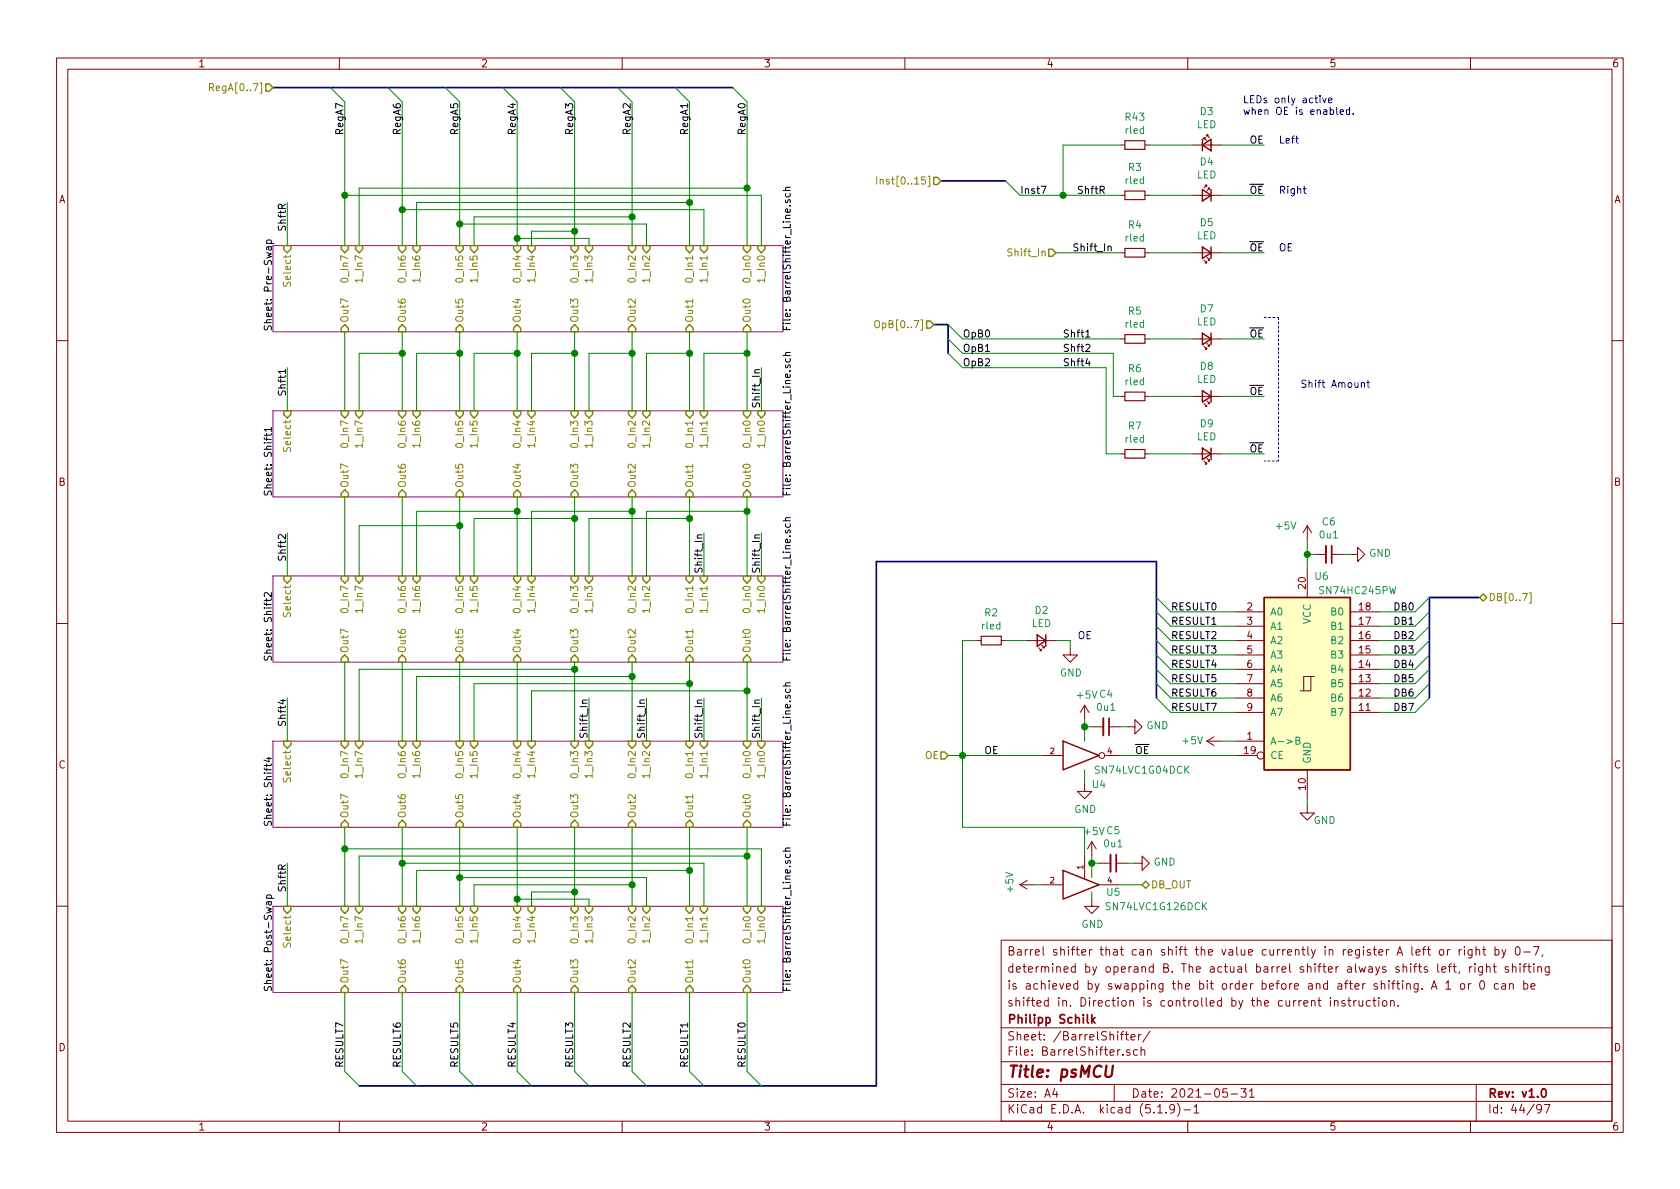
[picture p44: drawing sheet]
<svg xmlns="http://www.w3.org/2000/svg" width="297mm" height="210mm" viewBox="0 0 297 210" stroke-linecap="round" stroke-linejoin="round" font-family="sans-serif">
<defs><g id="words">
<text font-size="2.8" fill="#840000" x="178" y="190.5">Title: psMCU</text>
<g font-size="2.1" fill="#840000">
<text x="178" y="172">determined by operand B. The actual barrel shifter always shifts left, right shifting</text>
<text x="178" y="169">Barrel shifter that can shift the value currently in register A left or right by 0-7,</text>
<text x="178" y="178">shifted in. Direction is controlled by the current instruction.</text>
<text x="178" y="175">is achieved by swapping the bit order before and after shifting. A 1 or 0 can be</text>
<text x="178" y="184">Sheet: /BarrelShifter/</text>
<text x="178" y="181">Philipp Schilk</text>
<text x="178" y="186.7">File: BarrelShifter.sch</text>
<text x="178" y="196.9">KiCad E.D.A. kicad (5.1.9)-1</text>
<text x="178" y="194.1">Size: A4</text>
<text x="200" y="194.1">Date: 2021-05-31</text>
<text x="263" y="194.1">Rev: v1.0</text>
<text x="263" y="196.9">Id: 44/97</text>
</g>
<g font-size="1.8" fill="#840000">
<text x="35" y="11.9">1</text>
<text x="85" y="11.9">2</text>
<text x="135" y="11.9">3</text>
<text x="185" y="11.9">4</text>
<text x="235" y="11.9">5</text>
<text x="285" y="11.9">6</text>
<text x="10.4" y="35.9">A</text>
<text x="285.4" y="35.9">A</text>
<text x="10.4" y="85.9">B</text>
<text x="285.4" y="85.9">B</text>
<text x="220.5" y="107.9">2</text>
<text x="230.9" y="104.1" transform="rotate(-90 230.9 104.1)">20</text>
<text x="240.3" y="107.9">18</text>
<text x="220.5" y="110.5">3</text>
<text x="220.5" y="113">4</text>
<text x="240.3" y="113">16</text>
<text x="240.3" y="110.5">17</text>
<text x="220.5" y="115.6">5</text>
<text x="220.5" y="118.1">6</text>
<text x="240.3" y="118.1">14</text>
<text x="240.3" y="115.6">15</text>
<text x="220.5" y="120.6">7</text>
<text x="220.5" y="123.2">8</text>
<text x="220.5" y="125.7">9</text>
<text x="240.3" y="125.7">11</text>
<text x="240.3" y="123.2">12</text>
<text x="240.3" y="120.6">13</text>
<text x="220.5" y="130.8">1</text>
<text x="10.4" y="135.9">C</text>
<text x="220" y="133.3">19</text>
<text x="285.4" y="135.9">C</text>
<text x="230.9" y="139.6" transform="rotate(-90 230.9 139.6)">10</text>
<text x="10.4" y="185.9">D</text>
<text x="285.4" y="185.9">D</text>
<text x="35" y="199.9">1</text>
<text x="85" y="199.9">2</text>
<text x="135" y="199.9">3</text>
<text x="185" y="199.9">4</text>
<text x="235" y="199.9">5</text>
<text x="285" y="199.9">6</text>
</g>
<g font-size="1.8" fill="#848400">
<text x="38" y="16.1">RegA[0..7]</text>
<text x="156.6" y="32.6">Inst[0..15]</text>
<text x="178.7" y="45.3">Shift_In</text>
<text x="51.4" y="50.2" transform="rotate(-90 51.4 50.2)">Select</text>
<text x="61.6" y="49.5" transform="rotate(-90 61.6 49.5)">0_In7</text>
<text x="64.1" y="49.5" transform="rotate(-90 64.1 49.5)">1_In7</text>
<text x="71.8" y="49.5" transform="rotate(-90 71.8 49.5)">0_In6</text>
<text x="74.3" y="49.5" transform="rotate(-90 74.3 49.5)">1_In6</text>
<text x="81.9" y="49.5" transform="rotate(-90 81.9 49.5)">0_In5</text>
<text x="84.5" y="49.5" transform="rotate(-90 84.5 49.5)">1_In5</text>
<text x="92.1" y="49.5" transform="rotate(-90 92.1 49.5)">0_In4</text>
<text x="94.6" y="49.5" transform="rotate(-90 94.6 49.5)">1_In4</text>
<text x="102.2" y="49.5" transform="rotate(-90 102.2 49.5)">0_In3</text>
<text x="104.8" y="49.5" transform="rotate(-90 104.8 49.5)">1_In3</text>
<text x="112.4" y="49.5" transform="rotate(-90 112.4 49.5)">0_In2</text>
<text x="114.9" y="49.5" transform="rotate(-90 114.9 49.5)">1_In2</text>
<text x="122.6" y="49.5" transform="rotate(-90 122.6 49.5)">0_In1</text>
<text x="125.1" y="49.5" transform="rotate(-90 125.1 49.5)">1_In1</text>
<text x="132.7" y="49.5" transform="rotate(-90 132.7 49.5)">0_In0</text>
<text x="135.3" y="49.5" transform="rotate(-90 135.3 49.5)">1_In0</text>
<text x="61.6" y="57.1" transform="rotate(-90 61.6 57.1)">Out7</text>
<text x="71.8" y="57.1" transform="rotate(-90 71.8 57.1)">Out6</text>
<text x="81.9" y="57.1" transform="rotate(-90 81.9 57.1)">Out5</text>
<text x="92.1" y="57.1" transform="rotate(-90 92.1 57.1)">Out4</text>
<text x="102.2" y="57.1" transform="rotate(-90 102.2 57.1)">Out3</text>
<text x="112.4" y="57.1" transform="rotate(-90 112.4 57.1)">Out2</text>
<text x="122.6" y="57.1" transform="rotate(-90 122.6 57.1)">Out1</text>
<text x="132.7" y="57.1" transform="rotate(-90 132.7 57.1)">Out0</text>
<text x="155.7" y="58">OpB[0..7]</text>
<text x="51.4" y="79.4" transform="rotate(-90 51.4 79.4)">Select</text>
<text x="61.6" y="78.7" transform="rotate(-90 61.6 78.7)">0_In7</text>
<text x="64.1" y="78.7" transform="rotate(-90 64.1 78.7)">1_In7</text>
<text x="71.8" y="78.7" transform="rotate(-90 71.8 78.7)">0_In6</text>
<text x="74.3" y="78.7" transform="rotate(-90 74.3 78.7)">1_In6</text>
<text x="81.9" y="78.7" transform="rotate(-90 81.9 78.7)">0_In5</text>
<text x="84.5" y="78.7" transform="rotate(-90 84.5 78.7)">1_In5</text>
<text x="92.1" y="78.7" transform="rotate(-90 92.1 78.7)">0_In4</text>
<text x="94.6" y="78.7" transform="rotate(-90 94.6 78.7)">1_In4</text>
<text x="102.2" y="78.7" transform="rotate(-90 102.2 78.7)">0_In3</text>
<text x="104.8" y="78.7" transform="rotate(-90 104.8 78.7)">1_In3</text>
<text x="112.4" y="78.7" transform="rotate(-90 112.4 78.7)">0_In2</text>
<text x="114.9" y="78.7" transform="rotate(-90 114.9 78.7)">1_In2</text>
<text x="122.6" y="78.7" transform="rotate(-90 122.6 78.7)">0_In1</text>
<text x="125.1" y="78.7" transform="rotate(-90 125.1 78.7)">1_In1</text>
<text x="132.7" y="78.7" transform="rotate(-90 132.7 78.7)">0_In0</text>
<text x="135.3" y="78.7" transform="rotate(-90 135.3 78.7)">1_In0</text>
<text x="61.6" y="86.4" transform="rotate(-90 61.6 86.4)">Out7</text>
<text x="71.8" y="86.4" transform="rotate(-90 71.8 86.4)">Out6</text>
<text x="81.9" y="86.4" transform="rotate(-90 81.9 86.4)">Out5</text>
<text x="92.1" y="86.4" transform="rotate(-90 92.1 86.4)">Out4</text>
<text x="102.2" y="86.4" transform="rotate(-90 102.2 86.4)">Out3</text>
<text x="112.4" y="86.4" transform="rotate(-90 112.4 86.4)">Out2</text>
<text x="122.6" y="86.4" transform="rotate(-90 122.6 86.4)">Out1</text>
<text x="132.7" y="86.4" transform="rotate(-90 132.7 86.4)">Out0</text>
<text x="61.6" y="107.9" transform="rotate(-90 61.6 107.9)">0_In7</text>
<text x="64.1" y="107.9" transform="rotate(-90 64.1 107.9)">1_In7</text>
<text x="71.8" y="107.9" transform="rotate(-90 71.8 107.9)">0_In6</text>
<text x="74.3" y="107.9" transform="rotate(-90 74.3 107.9)">1_In6</text>
<text x="81.9" y="107.9" transform="rotate(-90 81.9 107.9)">0_In5</text>
<text x="84.5" y="107.9" transform="rotate(-90 84.5 107.9)">1_In5</text>
<text x="92.1" y="107.9" transform="rotate(-90 92.1 107.9)">0_In4</text>
<text x="94.6" y="107.9" transform="rotate(-90 94.6 107.9)">1_In4</text>
<text x="102.2" y="107.9" transform="rotate(-90 102.2 107.9)">0_In3</text>
<text x="104.8" y="107.9" transform="rotate(-90 104.8 107.9)">1_In3</text>
<text x="112.4" y="107.9" transform="rotate(-90 112.4 107.9)">0_In2</text>
<text x="114.9" y="107.9" transform="rotate(-90 114.9 107.9)">1_In2</text>
<text x="122.6" y="107.9" transform="rotate(-90 122.6 107.9)">0_In1</text>
<text x="125.1" y="107.9" transform="rotate(-90 125.1 107.9)">1_In1</text>
<text x="132.7" y="107.9" transform="rotate(-90 132.7 107.9)">0_In0</text>
<text x="135.3" y="107.9" transform="rotate(-90 135.3 107.9)">1_In0</text>
<text x="263.1" y="106.3">DB[0..7]</text>
<text x="51.4" y="108.6" transform="rotate(-90 51.4 108.6)">Select</text>
<text x="61.6" y="115.6" transform="rotate(-90 61.6 115.6)">Out7</text>
<text x="71.8" y="115.6" transform="rotate(-90 71.8 115.6)">Out6</text>
<text x="81.9" y="115.6" transform="rotate(-90 81.9 115.6)">Out5</text>
<text x="92.1" y="115.6" transform="rotate(-90 92.1 115.6)">Out4</text>
<text x="102.2" y="115.6" transform="rotate(-90 102.2 115.6)">Out3</text>
<text x="112.4" y="115.6" transform="rotate(-90 112.4 115.6)">Out2</text>
<text x="122.6" y="115.6" transform="rotate(-90 122.6 115.6)">Out1</text>
<text x="132.7" y="115.6" transform="rotate(-90 132.7 115.6)">Out0</text>
<text x="51.4" y="137.8" transform="rotate(-90 51.4 137.8)">Select</text>
<text x="61.6" y="137.1" transform="rotate(-90 61.6 137.1)">0_In7</text>
<text x="64.1" y="137.1" transform="rotate(-90 64.1 137.1)">1_In7</text>
<text x="71.8" y="137.1" transform="rotate(-90 71.8 137.1)">0_In6</text>
<text x="74.3" y="137.1" transform="rotate(-90 74.3 137.1)">1_In6</text>
<text x="81.9" y="137.1" transform="rotate(-90 81.9 137.1)">0_In5</text>
<text x="84.5" y="137.1" transform="rotate(-90 84.5 137.1)">1_In5</text>
<text x="92.1" y="137.1" transform="rotate(-90 92.1 137.1)">0_In4</text>
<text x="94.6" y="137.1" transform="rotate(-90 94.6 137.1)">1_In4</text>
<text x="102.2" y="137.1" transform="rotate(-90 102.2 137.1)">0_In3</text>
<text x="104.8" y="137.1" transform="rotate(-90 104.8 137.1)">1_In3</text>
<text x="112.4" y="137.1" transform="rotate(-90 112.4 137.1)">0_In2</text>
<text x="114.9" y="137.1" transform="rotate(-90 114.9 137.1)">1_In2</text>
<text x="122.6" y="137.1" transform="rotate(-90 122.6 137.1)">0_In1</text>
<text x="125.1" y="137.1" transform="rotate(-90 125.1 137.1)">1_In1</text>
<text x="132.7" y="137.1" transform="rotate(-90 132.7 137.1)">0_In0</text>
<text x="135.3" y="137.1" transform="rotate(-90 135.3 137.1)">1_In0</text>
<text x="163.6" y="134.2">OE</text>
<text x="61.6" y="144.8" transform="rotate(-90 61.6 144.8)">Out7</text>
<text x="71.8" y="144.8" transform="rotate(-90 71.8 144.8)">Out6</text>
<text x="81.9" y="144.8" transform="rotate(-90 81.9 144.8)">Out5</text>
<text x="92.1" y="144.8" transform="rotate(-90 92.1 144.8)">Out4</text>
<text x="102.2" y="144.8" transform="rotate(-90 102.2 144.8)">Out3</text>
<text x="112.4" y="144.8" transform="rotate(-90 112.4 144.8)">Out2</text>
<text x="122.6" y="144.8" transform="rotate(-90 122.6 144.8)">Out1</text>
<text x="132.7" y="144.8" transform="rotate(-90 132.7 144.8)">Out0</text>
<text x="203.5" y="157.1">DB_OUT</text>
<text x="51.4" y="167" transform="rotate(-90 51.4 167)">Select</text>
<text x="61.6" y="166.3" transform="rotate(-90 61.6 166.3)">0_In7</text>
<text x="64.1" y="166.3" transform="rotate(-90 64.1 166.3)">1_In7</text>
<text x="71.8" y="166.3" transform="rotate(-90 71.8 166.3)">0_In6</text>
<text x="74.3" y="166.3" transform="rotate(-90 74.3 166.3)">1_In6</text>
<text x="81.9" y="166.3" transform="rotate(-90 81.9 166.3)">0_In5</text>
<text x="84.5" y="166.3" transform="rotate(-90 84.5 166.3)">1_In5</text>
<text x="92.1" y="166.3" transform="rotate(-90 92.1 166.3)">0_In4</text>
<text x="94.6" y="166.3" transform="rotate(-90 94.6 166.3)">1_In4</text>
<text x="102.2" y="166.3" transform="rotate(-90 102.2 166.3)">0_In3</text>
<text x="104.8" y="166.3" transform="rotate(-90 104.8 166.3)">1_In3</text>
<text x="112.4" y="166.3" transform="rotate(-90 112.4 166.3)">0_In2</text>
<text x="114.9" y="166.3" transform="rotate(-90 114.9 166.3)">1_In2</text>
<text x="122.6" y="166.3" transform="rotate(-90 122.6 166.3)">0_In1</text>
<text x="125.1" y="166.3" transform="rotate(-90 125.1 166.3)">1_In1</text>
<text x="132.7" y="166.3" transform="rotate(-90 132.7 166.3)">0_In0</text>
<text x="135.3" y="166.3" transform="rotate(-90 135.3 166.3)">1_In0</text>
<text x="61.6" y="174" transform="rotate(-90 61.6 174)">Out7</text>
<text x="71.8" y="174" transform="rotate(-90 71.8 174)">Out6</text>
<text x="81.9" y="174" transform="rotate(-90 81.9 174)">Out5</text>
<text x="92.1" y="174" transform="rotate(-90 92.1 174)">Out4</text>
<text x="102.2" y="174" transform="rotate(-90 102.2 174)">Out3</text>
<text x="112.4" y="174" transform="rotate(-90 112.4 174)">Out2</text>
<text x="122.6" y="174" transform="rotate(-90 122.6 174)">Out1</text>
<text x="132.7" y="174" transform="rotate(-90 132.7 174)">Out0</text>
</g>
<g font-size="1.8">
<text x="60.7" y="23.6" transform="rotate(-90 60.7 23.6)">RegA7</text>
<text x="70.9" y="23.6" transform="rotate(-90 70.9 23.6)">RegA6</text>
<text x="81" y="23.6" transform="rotate(-90 81 23.6)">RegA5</text>
<text x="91.2" y="23.6" transform="rotate(-90 91.2 23.6)">RegA4</text>
<text x="101.3" y="23.6" transform="rotate(-90 101.3 23.6)">RegA3</text>
<text x="111.5" y="23.6" transform="rotate(-90 111.5 23.6)">RegA2</text>
<text x="121.7" y="23.6" transform="rotate(-90 121.7 23.6)">RegA1</text>
<text x="131.8" y="23.6" transform="rotate(-90 131.8 23.6)">RegA0</text>
<text x="221" y="25.4">OE</text>
<text x="180.3" y="34.3">Inst7</text>
<text x="190.9" y="34.3">ShftR</text>
<text x="221" y="34.3">OE</text>
<text x="50.5" y="40.5" transform="rotate(-90 50.5 40.5)">ShftR</text>
<text x="190.4" y="44.4">Shift_In</text>
<text x="221" y="44.4">OE</text>
<text x="48.1" y="58.7" transform="rotate(-90 48.1 58.7)">Sheet: Pre-Swap</text>
<text x="139.8" y="58.7" transform="rotate(-90 139.8 58.7)">File: BarrelShifter_Line.sch</text>
<text x="170.2" y="59.7">OpB0</text>
<text x="188.6" y="59.7">Shft1</text>
<text x="221" y="59.7">OE</text>
<text x="170.2" y="62.2">OpB1</text>
<text x="170.2" y="64.8">OpB2</text>
<text x="188.6" y="62.2">Shft2</text>
<text x="188.6" y="64.8">Shft4</text>
<text x="50.5" y="69.4" transform="rotate(-90 50.5 69.4)">Shft1</text>
<text x="134.4" y="71.5" transform="rotate(-90 134.4 71.5)">Shift_In</text>
<text x="221" y="69.8">OE</text>
<text x="221" y="80">OE</text>
<text x="48.1" y="87.9" transform="rotate(-90 48.1 87.9)">Sheet: Shift1</text>
<text x="139.8" y="87.9" transform="rotate(-90 139.8 87.9)">File: BarrelShifter_Line.sch</text>
<text x="50.5" y="98.6" transform="rotate(-90 50.5 98.6)">Shft2</text>
<text x="124.2" y="100.7" transform="rotate(-90 124.2 100.7)">Shift_In</text>
<text x="134.4" y="100.7" transform="rotate(-90 134.4 100.7)">Shift_In</text>
<text x="207" y="107.9">RESULT0</text>
<text x="246.7" y="107.9">DB0</text>
<text x="207" y="113">RESULT2</text>
<text x="207" y="110.5">RESULT1</text>
<text x="246.7" y="113">DB2</text>
<text x="246.7" y="110.5">DB1</text>
<text x="48.1" y="117.1" transform="rotate(-90 48.1 117.1)">Sheet: Shift2</text>
<text x="139.8" y="117.1" transform="rotate(-90 139.8 117.1)">File: BarrelShifter_Line.sch</text>
<text x="207" y="118.1">RESULT4</text>
<text x="207" y="115.6">RESULT3</text>
<text x="246.7" y="118.1">DB4</text>
<text x="246.7" y="115.6">DB3</text>
<text x="207" y="123.2">RESULT6</text>
<text x="207" y="125.7">RESULT7</text>
<text x="207" y="120.6">RESULT5</text>
<text x="246.7" y="125.7">DB7</text>
<text x="246.7" y="123.2">DB6</text>
<text x="246.7" y="120.6">DB5</text>
<text x="50.5" y="127.9" transform="rotate(-90 50.5 127.9)">Shft4</text>
<text x="103.9" y="129.9" transform="rotate(-90 103.9 129.9)">Shift_In</text>
<text x="114" y="129.9" transform="rotate(-90 114 129.9)">Shift_In</text>
<text x="124.2" y="129.9" transform="rotate(-90 124.2 129.9)">Shift_In</text>
<text x="134.4" y="129.9" transform="rotate(-90 134.4 129.9)">Shift_In</text>
<text x="174" y="133.3">OE</text>
<text x="200.7" y="133.3">OE</text>
<text x="48.1" y="146.3" transform="rotate(-90 48.1 146.3)">Sheet: Shift4</text>
<text x="139.8" y="146.3" transform="rotate(-90 139.8 146.3)">File: BarrelShifter_Line.sch</text>
<text x="50.5" y="157.4" transform="rotate(-90 50.5 157.4)">ShftR</text>
<text x="48.1" y="175.5" transform="rotate(-90 48.1 175.5)">Sheet: Post-Swap</text>
<text x="139.8" y="175.5" transform="rotate(-90 139.8 175.5)">File: BarrelShifter_Line.sch</text>
<text x="60.7" y="188.6" transform="rotate(-90 60.7 188.6)">RESULT7</text>
<text x="70.9" y="188.6" transform="rotate(-90 70.9 188.6)">RESULT6</text>
<text x="81" y="188.6" transform="rotate(-90 81 188.6)">RESULT5</text>
<text x="91.2" y="188.6" transform="rotate(-90 91.2 188.6)">RESULT4</text>
<text x="101.3" y="188.6" transform="rotate(-90 101.3 188.6)">RESULT3</text>
<text x="111.5" y="188.6" transform="rotate(-90 111.5 188.6)">RESULT2</text>
<text x="121.7" y="188.6" transform="rotate(-90 121.7 188.6)">RESULT1</text>
<text x="131.8" y="188.6" transform="rotate(-90 131.8 188.6)">RESULT0</text>
</g>
<g font-size="1.8" fill="#008484">
<text x="199" y="21.4">R43</text>
<text x="199" y="23.7">rled</text>
<text x="211.6" y="22.7">LED</text>
<text x="212.2" y="20.4">D3</text>
<text x="212.2" y="29.3">D4</text>
<text x="199" y="32.6">rled</text>
<text x="199.5" y="30.2">R3</text>
<text x="211.6" y="31.6">LED</text>
<text x="199.5" y="40.4">R4</text>
<text x="212.2" y="40">D5</text>
<text x="199" y="42.7">rled</text>
<text x="211.6" y="42.3">LED</text>
<text x="199" y="58">rled</text>
<text x="199.5" y="55.6">R5</text>
<text x="211.6" y="57.6">LED</text>
<text x="212.2" y="55.2">D7</text>
<text x="199.5" y="65.8">R6</text>
<text x="212.2" y="65.4">D8</text>
<text x="199" y="68.1">rled</text>
<text x="211.6" y="67.7">LED</text>
<text x="199.5" y="76">R7</text>
<text x="211.6" y="77.9">LED</text>
<text x="212.2" y="75.6">D9</text>
<text x="199" y="78.3">rled</text>
<text x="225.7" y="93.6">+5V</text>
<text x="233.4" y="95.2">0u1</text>
<text x="233.8" y="92.9">C6</text>
<text x="242.1" y="98.5">GND</text>
<text x="232.6" y="102.5">U6</text>
<text x="233.7" y="105.1">SN74HC245PW</text>
<text x="173.6" y="111.3">rled</text>
<text x="174.1" y="109">R2</text>
<text x="182.4" y="110.9">LED</text>
<text x="183" y="108.6">D2</text>
<text x="224.5" y="108.8">A0</text>
<text x="224.5" y="111.4">A1</text>
<text x="224.5" y="113.9">A2</text>
<text x="231.8" y="110.4" transform="rotate(-90 231.8 110.4)">VCC</text>
<text x="235.5" y="113.9">B2</text>
<text x="235.5" y="111.4">B1</text>
<text x="235.5" y="108.8">B0</text>
<text x="187.4" y="119.6">GND</text>
<text x="224.5" y="116.5">A3</text>
<text x="224.5" y="119">A4</text>
<text x="235.5" y="119">B4</text>
<text x="235.5" y="116.5">B3</text>
<text x="190.6" y="123.5">+5V C4</text>
<text x="194.1" y="125.7">0u1</text>
<text x="224.5" y="121.5">A5</text>
<text x="224.5" y="124.1">A6</text>
<text x="235.5" y="124.1">B6</text>
<text x="235.5" y="121.5">B5</text>
<text x="202.7" y="129">GND</text>
<text x="209.2" y="131.6">+5V</text>
<text x="224.5" y="131.7">A-&gt;B</text>
<text x="224.5" y="126.6">A7</text>
<text x="235.5" y="126.6">B7</text>
<text x="193.9" y="136.8">SN74LVC1G04DCK</text>
<text x="224.5" y="134.2">CE</text>
<text x="231.8" y="135.1" transform="rotate(-90 231.8 135.1)">GND</text>
<text x="189.9" y="143.8">GND</text>
<text x="193.2" y="139.4">U4</text>
<text x="191.8" y="147.7">+5V C5</text>
<text x="195.3" y="149.8">0u1</text>
<text x="232.3" y="145.7">GND</text>
<text x="204" y="153.1">GND</text>
<text x="179.2" y="157.7" transform="rotate(-90 179.2 157.7)">+5V</text>
<text x="195.7" y="158.4">U5</text>
<text x="195.9" y="161">SN74LVC1G126DCK</text>
<text x="191.2" y="164.1">GND</text>
</g>
<g font-size="1.8" fill="#0000c2">
<text x="219.7" y="18.3">LEDs only active</text>
<text x="219.7" y="20.3">when OE is enabled.</text>
<text x="226.1" y="25.4">Left</text>
<text x="226.1" y="34.3">Right</text>
<text x="226.1" y="44.4">OE</text>
<text x="229.9" y="68.6">Shift Amount</text>
<text x="190.5" y="113">OE</text>
</g>
<g font-size="1.4" fill="#840000">
<text x="185.7" y="133.3">2</text>
<text x="195.8" y="133.3">4</text>
<text x="191.5" y="153.7" transform="rotate(-90 191.5 153.7)">1</text>
<text x="185.7" y="156.2">2</text>
<text x="195.8" y="156.2">4</text>
</g>
</g></defs>
<g fill="none" stroke="#840000" stroke-width=".18">
<path d="M10 10.3h277v189.9h-277zM12 12.2h273v186.1h-273zM60 10.3v1.9M110 10.3v1.9M160 10.3v1.9M210 10.3v1.9M260 10.3v1.9M198.1 34.5h.8M198.1 25.6h.8M202.4 34.5h.8M202.4 25.6h.8M210.8 34.5h5.1"/>
<path d="M210.8 25.6h5.1M212.9 24.6v-.2h.2h-.2l.5 .5M213.4 33v-.2h-.3h.3l-.5 .5M213.4 24.1v-.2h.2h-.2l.5 .5M213.9 33.5v-.2h-.3h.3l-.5 .5M198.1 44.7h.8M198.1 59.9h.8M202.4 44.7h.8M202.4 59.9h.8M210.8 44.7h5.1M210.8 59.9h5.1M212.9 46l.5 .5h-.3h.3v-.3"/>
<path d="M213.4 45.5l.5 .5h-.3h.3v-.3M10 60.2h2M198.1 70.1h.8M202.4 70.1h.8M210.8 70.1h5.1M212.9 71.4l.5 .5h-.3h.3v-.3M212.9 61.2l.5 .5h-.3h.3v-.2M213.4 70.9l.5 .5h-.3h.3v-.3M213.4 60.7l.5 .5h-.3h.3v-.2M285 60.2h2M198.1 80.3h.8M202.4 80.3h.8"/>
<path d="M210.8 80.3h5.1M212.9 81.5l.5 .5h-.3h.3v-.2M213.4 81l.5 .5h-.3h.3v-.2M231.1 93l-.7 1.2M231.1 93v2.5M231.1 93l.8 1.2M232.4 98h2M235.5 98h2M238.8 98h1.2v-1.2l1.3 1.2-1.3 1.3v-1.3M10 110.3h2M172.7 113.3h.8M177 113.3h.8"/>
<path d="M181.6 113.3h5.1M183.6 114.5l.5 .6h-.2h.2v-.3M184.1 114l.6 .5h-.3h.3v-.2M189.2 114.5v1.3h1.3l-1.3 1.3-1.2-1.3h1.2M218.4 118.4h5.1M218.4 115.8h5.1M218.4 113.3h5.1M218.4 110.7h5.1M218.4 108.2h5.1M231.1 100.6v5.1M231.8 119.6h-1.3v2.6M232.4 119.6h-.6v2.6h-1.9"/>
<path d="M238.8 118.4h5M238.8 115.8h5M238.8 113.3h5M238.8 110.7h5M238.8 108.2h5M285 110.3h2M184.1 133.6h3.9M191.8 138.7v1.2h1.2l-1.2 1.3-1.3-1.3h1.3M191.8 124.7l-.8 1.3M191.8 124.7v2.5M191.8 124.7l.7 1.3M193 128.5h2.1"/>
<path d="M195.3 133.6h2.8M196.1 128.5h2M199.4 128.5h1.3v-1.3l1.2 1.3-1.2 1.3v-1.3M213.4 131.1l1.2 .7M213.4 131.1h2.5M214.6 130.3l-1.2 .8M218.4 133.6h3.8M218.4 131.1h5.1M218.4 126h5.1M218.4 123.4h5.1M218.4 120.9h5.1M231.1 136.1v5.1"/>
<path d="M238.8 126h5M238.8 123.4h5M238.8 120.9h5M180.3 156.5l1.3 .7M180.3 156.5h2.6M181.6 155.7l-1.3 .8M184.1 156.5h3.9M191.8 151.4v3.9M193 159v1.3h1.3l-1.3 1.2-1.2-1.2h1.2M193 148.8l-.7 1.3M193 148.8v2.6M193 148.8l.8 1.3"/>
<path d="M194.3 156.5h3.8M194.3 152.6h2M197.4 152.6h2M200.7 152.6h1.2v-1.2l1.3 1.2-1.3 1.3v-1.3M231.1 142.5v1.3h1.3l-1.3 1.2-1.2-1.2h1.2M10 160.2h2M177 166.3h108v32h-108zM231.9 177.1l.2-.2 .3 .1 .1 .9M233 176.9h.6M233.2 176.4v1.3l.4 .2M235.2 176.4v.2M235.2 176.9v1"/>
<path d="M235.9 177.1l.2-.2 .4 .1 .1 .9M235.9 176.9v1M237.8 177l-.4-.1-.2 .2 .1 .3 .5 .1v.3h-.6M238.3 176.9h.6M238.5 176.4v1.3l.4 .2M239.4 176.9v1M239.8 176.9l-.4 .3M240.3 176.9v.8a.39 .39 0 0 0 .6 .1M240.9 176.9v1M242.3 177l-.4-.1-.3 .3 .1 .6 .2 .1 .4-.1M242.7 176.9h.6M242.9 176.4v1.3l.4 .2"/>
<path d="M243.8 176.4v.2M243.8 176.9v1M244.5 177.1l.2-.2 .4 .2 .1 .5-.1 .2-.4 .1-.2-.1zM245.9 177.1v-.1a.37 .37 0 0 1 .6 .1v.8M245.9 176.9v1M247.2 177.8v.1M249.6 167.4v1.3l.3 .2M250.4 168.4l.7-.1-.1-.3-.4-.1-.2 .2v.7h.6M251.4 174.8v.1M251.5 167.9h.6M252.1 167.4l-.4 .2v1.3M252.3 167.9h.6"/>
<path d="M252.6 167.4v1.3l.3 .2M253.1 174.9l.5-1.5 .5 1.5M253.2 174.5h.7M254.2 170.4v1.3l.2 .2M254.6 168l.2-.1 .4 .1v.8l-.2 .1-.4-.1zM254.9 171.4l.7-.1v-.3l-.5-.1-.2 .2 .1 .8h.6M255.6 173.9l.5-.5v1.5M255.6 174.9h.9M255.9 167.9v1M256.1 170.9h.5M256.4 167.9l-.3 .1-.2 .2M256.6 170.4l-.3 .3v1.2"/>
<path d="M256.9 170.9h.6M257.1 170.4v1.3l.4 .2M258 167.9v1M258.1 171.9l-.2 .3M258.3 174.1l.2-.2 .4 .2v.7l-.2 .1-.4-.1zM258.4 167.9l-.4 .3M258.9 167.4v.2M258.9 167.9v1M259.6 173.9v1M259.8 170.9v1M260.1 173.9l-.3 .1-.2 .2M260.3 170.9l-.5 .3"/>
<path d="M260.3 167.9v1.2l-.3 .3-.4-.1M260.3 168l-.5-.1-.2 .3v.6l.2 .1 .5-.1M260.8 170.4v.2M260.8 170.9v1M261 168l.2-.1 .4 .1v.9M261 167.4v1.5M261.8 173.5l.3-.1a.94 .94 0 0 1 0 1.5 .8 .8 0 0 1-.6-.6 .8 .8 0 0 1 .3-.8zM262.1 170.9v1.3l-.3 .2h-.3M262.1 171l-.4-.1-.3 .3 .1 .6 .2 .1h.4M262.1 167.9h.6M262.4 167.4v1.3l.3 .2M262.8 171.1l.3-.2 .3 .1 .1 .9"/>
<path d="M262.8 170.4v1.5M264 170.9h.6M264.2 170.4v1.3l.4 .2M264.3 168l.5-.1 .2 .3-.1 .6h-.6M264.3 167.4v1.5M264.9 174l-.4-.1-.3 .3 .1 .6 .2 .1 .4-.1M265.6 174h.5l.1 .9M265.6 167.9l.3 1M266.2 174.3l-.5 .1-.2 .2 .2 .3 .5-.1M266.3 167.9l-.5 1.4-.2 .1M266.7 171a.37 .37 0 0 0-.6 .1l.1 .3 .5 .1 .1 .1-.3 .3h-.4M266.9 174.1l.1-.1a.37 .37 0 0 1 .6 .1v.8"/>
<path d="M266.9 173.9v1M267.4 171.1l.2-.2 .4 .1v.9M267.4 170.4v1.5M268 167.6l.4-.2a.94 .94 0 0 1 0 1.5l-.4-.3-.1-.6zM268.8 170.4v.2M268.8 170.9v1M269.3 170.9h.5M269.4 174l.4-.1 .3 .3v.6l-.3 .1-.4-.1M269.4 173.4v1.5M269.4 168.3h1.2M269.8 170.4l-.3 .1v.2v1.2M270.1 170.9h.6"/>
<path d="M270.3 170.4v1.3l.4 .2M270.7 174.4l.7-.1-.1-.3-.4-.1-.2 .2 .1 .7h.5M271.1 167.4h1l-.6 1.5M271.2 170.4v.2M271.2 170.9v1M271.9 171.1l.2-.2 .4 .1v.9M271.9 170.9v1M272.8 168.8l-.2 .3M273.9 170.9v1.3l-.3 .2h-.3M273.9 171l-.4-.1-.3 .3 .1 .6 .2 .1h.4M285 160.2h2M60 198.3v1.9"/>
<path d="M110 198.3v1.9M160 198.3v1.9M177 194.8h108M177 191.8h108M177 187.8h108M177 181.8h108M186.5 192.5l-.4 1h1M186.8 193v1M197 191.8v3M198.1 182.9h.6M198.6 186.5v.1M198.7 182.4l-.4 .2v1.3"/>
<path d="M199 182.9h.5M199.2 182.4v1.3l.3 .2M199.8 185.7a.37 .37 0 0 0-.6 .1l.1 .2 .5 .2v.1l-.2 .3-.4-.1M200 183.4l.7-.1-.1-.3-.4-.1-.2 .2 .1 .7h.5M201.1 185.7l-.4-.1-.3 .3 .1 .6 .2 .1 .4-.1M201.3 182.9v1M201.8 185.7a.37 .37 0 0 1 .6 .1v.8M201.8 182.9l-.5 .3M201.8 185.1v1.5M203.3 182.3l-1.2 2M204.7 196.8h.8M206.2 196.7v.1"/>
<path d="M207.7 196l-.1 .1a.48 .48 0 0 1-.6 .1l-.2-.2 .2-.6a.48 .48 0 0 1 .6 .1 1.27 1.27 0 0 1-.2 1.2l-.4 .1M208.2 195.1a1.71 1.71 0 0 1 0 2.3M209.3 196.3h1.2M210 198.3v1.9M211.1 195.8l.4-.5v1.5M211.1 196.8h.9M217 192.5h-.7l-.1 .7 .2-.1 .5 .1 .1 .2v.5l-.2 .1-.6-.1M217.7 193.5h1.1M219.4 192.5h.9l-.5 .6 .5 .1v.7l-.3 .1-.6-.1M220.9 193l.4-.5v1.5M220.9 194h.9M260 198.3v1.9"/>
<path d="M261 191.8v6.5M272.5 196l-.1 .2a.48 .48 0 0 1-.6-.1v-.6a.48 .48 0 0 1 .6-.1l.1 .1a1.19 1.19 0 0 1-.2 1.2l-.5 .1M273 195.3h1l-.6 1.5"/>
<circle cx="194.8" cy="133.6" r=".51"/>
<circle cx="222.9" cy="133.6" r=".63"/>
</g>
<path d="M235.5 96.5v3.1M196.1 127v3M197.4 151.1v3.1M192.3 179.4v1.3l.2 .2M193 179.4v1.5M193.6 179.9l-.6 .6M193.2 180.4l.4 .5M272.7 192.7l.2-.2a.81 .81 0 0 1 .6 .6 .81 .81 0 0 1-.3 .8l-.2 .1a.79 .79 0 0 1-.3-1.3z" fill="none" stroke="#840000" stroke-width=".3"/>
<path d="M195.6 188.4l-.2 1.7 .2 .2a.66 .66 0 0 0 1-.2l.2-1.7" fill="none" stroke="#840000" stroke-width=".41"/>
<path d="M48.3 43.4h90.1v15.3h-90.1zM48.3 72.6h90.1v15.3h-90.1zM48.3 101.8h90.1v15.3h-90.1zM48.3 131.1h90.1v15.2h-90.1zM48.3 160.3h90.1v15.2h-90.1z" fill="none" stroke="#840084" stroke-width=".18"/>
<g fill="none" stroke="#000" stroke-width=".18">
<path d="M138.5 33.7h1.2M138.9 35.4v.3l.2 .1h.1l.2-.4h.3v.4M138.9 34.2v.4l.2 .2 .6-.1v-.5M139.6 36.4h.1M139.7 37v.4l-.2 .1h-.6v-.5l.3-.1 .1 .6M139.7 33.1l-.8 .1v.3l.1 .2M184.1 32.9h.8l-.5 1.3M47.1 44.7l.9 .2-.6 .3 .6 .2-.9 .2M47.1 43h1.3M47.2 43l-.1-.3 .3-.3 .5 .2v.4M47.4 43.6l.1 .5 .2 .1h.2v-.6M48 43.6l-.8 .1v.5"/>
<path d="M46.7 77.4l.2 .3h1.1M47.1 76.7v.4M47.1 77.4v.5M48 76.7l-.2 .3h-1.1M48 75.9h-1.3l.4 .4M48 75.6v.7M138.5 62.9h1.2M138.9 64.6v.3l.2 .1h.1l.2-.4h.3v.4M138.9 63.4v.4l.2 .2 .6-.1v-.5M139.6 65.6h.1M139.7 66.2v.4l-.2 .1h-.6v-.5l.3-.1 .1 .6M139.7 62.3l-.8 .1v.3l.1 .2"/>
<path d="M138.5 92.1h1.2M138.9 93.8v.3l.2 .2 .1-.1 .2-.4h.3v.5M138.9 92.6v.4l.2 .2 .6-.1v-.5M139.6 94.8h.1M139.7 95.4v.4l-.2 .2-.6-.1v-.5l.3-.1 .1 .7M139.7 91.5l-.8 .1v.3l.1 .2M47.1 105.9v.4M48 105.9l-.2 .3h-1.1M48 104.8v.8l-.7-.8h-.2l-.4 .2 .1 .5M47.1 135.1v.5M47.1 134.1h.9M47.5 133.9v.8l-.8-.3"/>
<path d="M48 135.1l-.2 .3h-1.1M138.5 121.3h1.2M138.9 123v.3l.2 .2 .1-.1 .2-.4h.3v.5M138.9 121.8v.4l.2 .2 .6-.1v-.5M139.6 124h.1M139.7 124.6v.4l-.2 .2-.6-.1v-.5h.3l.1 .6M139.7 120.7l-.8 .1v.3l.1 .2M47.1 158.8h1.3M47.2 158.8l-.1-.3 .3-.3 .5 .2v.4M47.4 159.5l.1 .4 .2 .2 .3-.2-.1-.4M48 159.5h-.8v.5M138.5 150.5h1.2"/>
<path d="M138.9 152.2v.3l.2 .2 .1-.1 .2-.4h.3v.5M138.9 151v.4l.2 .3 .6-.2v-.5M139.6 153.2h.1M139.7 153.8v.4l-.2 .2-.6-.1v-.5h.3l.1 .6M139.7 150h-.8v.3l.1 .2M47.1 160.5l.9 .2-.6 .3 .6 .2-.9 .3"/>
</g>
<g fill="none" stroke="#848400" stroke-width=".25">
<path d="M47 14.9h.6l.7 .6-.7 .6h-.6zM165.1 31.4h.6l.7 .6-.7 .6h-.6zM50.2 43.4h1.2v.7l-.6 .6-.6-.6zM60.3 43.4h1.3v.7l-.6 .6-.7-.6zM61 57.4l.6 .6v.7h-1.3v-.7zM62.9 43.4h1.2v.7l-.6 .6-.6-.6zM70.5 43.4h1.3v.7l-.7 .6-.6-.6zM71.1 57.4l.7 .6v.7h-1.3v-.7zM73 43.4h1.3v.7l-.6 .6-.7-.6zM80.6 43.4h1.3v.7l-.6 .6-.7-.6zM81.3 57.4l.6 .6v.7h-1.3v-.7zM83.2 43.4h1.3v.7l-.7 .6-.6-.6z"/>
<path d="M90.8 43.4h1.3v.7l-.7 .6-.6-.6zM91.4 57.4l.7 .6v.7h-1.3v-.7zM93.3 43.4h1.3v.7l-.6 .6-.7-.6zM101 43.4h1.2v.7l-.6 .6-.6-.6zM101.6 57.4l.6 .6v.7h-1.2v-.7zM103.5 43.4h1.3v.7l-.7 .6-.6-.6zM111.1 43.4h1.3v.7l-.6 .6-.7-.6zM111.8 57.4l.6 .6v.7h-1.3v-.7zM113.7 43.4h1.2v.7l-.6 .6-.6-.6zM121.3 43.4h1.3v.7l-.7 .6-.6-.6zM121.9 57.4l.7 .6v.7h-1.3v-.7zM123.8 43.4h1.3v.7l-.6 .6-.7-.6z"/>
<path d="M131.4 43.4h1.3v.7l-.6 .6-.7-.6zM132.1 57.4l.6 .6v.7h-1.3v-.7zM134 43.4h1.3v.7l-.7 .6-.6-.6zM163.8 56.8h.7l.6 .6-.6 .6h-.7zM185.4 44.1h.7l.6 .6-.6 .6h-.7zM50.2 72.6h1.2v.7l-.6 .6-.6-.6zM60.3 72.6h1.3v.7l-.6 .6-.7-.6zM62.9 72.6h1.2v.7l-.6 .6-.6-.6zM70.5 72.6h1.3v.7l-.7 .6-.6-.6zM73 72.6h1.3v.7l-.6 .6-.7-.6zM80.6 72.6h1.3v.7l-.6 .6-.7-.6zM83.2 72.6h1.3v.7l-.7 .6-.6-.6z"/>
<path d="M90.8 72.6h1.3v.7l-.7 .6-.6-.6zM93.3 72.6h1.3v.7l-.6 .6-.7-.6zM101 72.6h1.2v.7l-.6 .6-.6-.6zM103.5 72.6h1.3v.7l-.7 .6-.6-.6zM111.1 72.6h1.3v.7l-.6 .6-.7-.6zM113.7 72.6h1.2v.7l-.6 .6-.6-.6zM121.3 72.6h1.3v.7l-.7 .6-.6-.6zM123.8 72.6h1.3v.7l-.6 .6-.7-.6zM131.4 72.6h1.3v.7l-.6 .6-.7-.6zM134 72.6h1.3v.7l-.7 .6-.6-.6zM61 86.6l.6 .6v.7h-1.3v-.7zM71.1 86.6l.7 .6v.7h-1.3v-.7z"/>
<path d="M81.3 86.6l.6 .6v.7h-1.3v-.7zM91.4 86.6l.7 .6v.7h-1.3v-.7zM101.6 86.6l.6 .6v.7h-1.2v-.7zM111.8 86.6l.6 .6v.7h-1.3v-.7zM121.9 86.6l.7 .6v.7h-1.3v-.7zM131.4 87.2l.7-.6 .6 .6v.7h-1.3zM50.2 101.8h1.2v.7l-.6 .6-.6-.6zM60.3 101.8h1.3v.7l-.6 .6-.7-.6zM61 115.8l.6 .7v.6h-1.3v-.6zM62.9 101.8h1.2v.7l-.6 .6-.6-.6zM70.5 101.8h1.3v.7l-.7 .6-.6-.6zM71.1 115.8l.7 .7v.6h-1.3v-.6z"/>
<path d="M73 101.8h1.3v.7l-.6 .6-.7-.6zM80.6 101.8h1.3v.7l-.6 .6-.7-.6zM81.3 115.8l.6 .7v.6h-1.3v-.6zM83.2 101.8h1.3v.7l-.7 .6-.6-.6zM90.8 101.8h1.3v.7l-.7 .6-.6-.6zM91.4 115.8l.7 .7v.6h-1.3v-.6zM93.3 101.8h1.3v.7l-.6 .6-.7-.6zM101 101.8h1.2v.7l-.6 .6-.6-.6zM101.6 115.8l.6 .7v.6h-1.2v-.6zM103.5 101.8h1.3v.7l-.7 .6-.6-.6zM111.1 101.8h1.3v.7l-.6 .6-.7-.6zM111.8 115.8l.6 .7v.6h-1.3v-.6z"/>
<path d="M113.7 101.8h1.2v.7l-.6 .6-.6-.6zM121.3 101.8h1.3v.7l-.7 .6-.6-.6zM121.9 115.8l.7 .7v.6h-1.3v-.6zM123.8 101.8h1.3v.7l-.6 .6-.7-.6zM131.4 101.8h1.3v.7l-.6 .6-.7-.6zM131.4 116.5l.7-.7 .6 .7v.6h-1.3zM134 101.8h1.3v.7l-.7 .6-.6-.6zM261.6 105.7l.7-.7 .6 .7-.6 .6zM50.2 131.1h1.2v.6l-.6 .6-.6-.6zM60.3 131.1h1.3v.6l-.6 .6-.7-.6zM62.9 131.1h1.2v.6l-.6 .6-.6-.6zM70.5 131.1h1.3v.6l-.7 .6-.6-.6z"/>
<path d="M73 131.1h1.3v.6l-.6 .6-.7-.6zM80.6 131.1h1.3v.6l-.6 .6-.7-.6zM83.2 131.1h1.3v.6l-.7 .6-.6-.6zM90.8 131.1h1.3v.6l-.7 .6-.6-.6zM93.3 131.1h1.3v.6l-.6 .6-.7-.6zM101 131.1h1.2v.6l-.6 .6-.6-.6zM103.5 131.1h1.3v.6l-.7 .6-.6-.6zM111.1 131.1h1.3v.6l-.6 .6-.7-.6zM113.7 131.1h1.2v.6l-.6 .6-.6-.6zM121.3 131.1h1.3v.6l-.7 .6-.6-.6zM123.8 131.1h1.3v.6l-.6 .6-.7-.6zM131.4 131.1h1.3v.6l-.6 .6-.7-.6z"/>
<path d="M134 131.1h1.3v.6l-.7 .6-.6-.6zM166.4 133h.6l.6 .6-.6 .6h-.6zM61 145l.6 .7v.6h-1.3v-.6zM71.1 145l.7 .7v.6h-1.3v-.6zM81.3 145l.6 .7v.6h-1.3v-.6zM91.4 145l.7 .7v.6h-1.3v-.6zM101.6 145l.6 .7v.6h-1.2v-.6zM111.8 145l.6 .7v.6h-1.3v-.6zM121.9 145l.7 .7v.6h-1.3v-.6zM131.4 145.7l.7-.7 .6 .7v.6h-1.3zM201.9 156.5l.7-.7 .6 .7-.6 .6zM50.2 160.3h1.2v.6l-.6 .6-.6-.6z"/>
<path d="M60.3 160.3h1.3v.6l-.6 .6-.7-.6zM61 174.2l.6 .7v.6h-1.3v-.6zM62.9 160.3h1.2v.6l-.6 .6-.6-.6zM70.5 160.3h1.3v.6l-.7 .6-.6-.6zM71.1 174.2l.7 .7v.6h-1.3v-.6zM73 160.3h1.3v.6l-.6 .6-.7-.6zM80.6 160.3h1.3v.6l-.6 .6-.7-.6zM81.3 174.2l.6 .7v.6h-1.3v-.6zM83.2 160.3h1.3v.6l-.7 .6-.6-.6zM90.8 160.3h1.3v.6l-.7 .6-.6-.6zM91.4 174.2l.7 .7v.6h-1.3v-.6zM93.3 160.3h1.3v.6l-.6 .6-.7-.6z"/>
<path d="M101 160.3h1.2v.6l-.6 .6-.6-.6zM101.6 174.2l.6 .7v.6h-1.2v-.6zM103.5 160.3h1.3v.6l-.7 .6-.6-.6zM111.1 160.3h1.3v.6l-.6 .6-.7-.6zM111.8 174.2l.6 .7v.6h-1.3v-.6zM113.7 160.3h1.2v.6l-.6 .6-.6-.6zM121.3 160.3h1.3v.6l-.7 .6-.6-.6zM121.9 174.2l.7 .7v.6h-1.3v-.6zM123.8 160.3h1.3v.6l-.6 .6-.7-.6zM131.4 160.3h1.3v.6l-.6 .6-.7-.6zM132.1 174.2l.6 .7v.6h-1.3v-.6zM134 160.3h1.3v.6l-.7 .6-.6-.6z"/>
</g>
<g fill="none" stroke="#848400" stroke-width=".18">
<path d="M37 15.4h.6l.2-.2-.1-.3-.2-.1h-.5v1.2M37.3 15.4l.5 .6M155 31.3v1.3M155.6 31.8l.2-.1 .3 .1 .1 .8M155.6 31.7v.9M122.5 52.9v.7M154.7 56.9a.45 .45 0 0 1 .7 0 .88 .88 0 0 1-.2 1.1l-.4-.1a1.07 1.07 0 0 1-.1-1zM122.5 82.1v.7M122.5 111.3v.7M269.2 104.9h.9l-.6 1.3M270.4 104.8h.3v1.8h-.3M122.5 140.5v.7"/>
<path d="M122.5 169.7v.8"/>
</g>
<path d="M198.9 33.8h3.5v1.5h-3.5zM198.9 24.9h3.5v1.5h-3.5zM198.9 59.2h3.5v1.5h-3.5zM198.9 43.9h3.5v1.6h-3.5zM198.9 79.5h3.5v1.5h-3.5zM198.9 69.3h3.5v1.6h-3.5zM173.5 112.5h3.5v1.5h-3.5z" fill="none" stroke="#840000" stroke-width=".2"/>
<g fill="none" stroke="#840000" stroke-width=".25">
<path d="M212.6 33.5l1.5 1-1.5 1.1zM212.6 25.6l1.5-1v2.1zM212.6 24.6v2.1M214.1 33.5v2.1M212.6 43.7l1.5 1-1.5 1zM212.6 58.9l1.5 1-1.5 1.1zM214.1 43.7v2M214.1 58.9v2.1M212.6 79.2l1.5 1.1-1.5 1zM212.6 69.1l1.5 1-1.5 1zM214.1 69.1v2M214.1 79.2v2.1"/>
<path d="M183.4 112.3l1.5 1-1.5 1zM184.9 112.3v2M223.5 105.7h15.3v30.4h-15.3zM188 131.1l6.3 2.5-6.3 2.5zM188 153.9l6.3 2.6-6.3 2.5z"/>
</g>
<path d="M234.4 96.5v3.1M195.1 127v3M196.3 151.1v3.1" fill="none" stroke="#840000" stroke-width=".33"/>
<path d="M223.5 105.7h15.3v30.4h-15.3z" fill="#ffffc2" stroke="#ffffc2" stroke-width=".18"/>
<path d="M229.1 131l.6-.1v-.4l-.6-.2v1.3h.5l.3-.2v-.2l-.3-.2" fill="none" stroke="#008484" stroke-width=".18"/>
<path d="M223.5 56.1h2.6M226.1 56.1v25.4M226.1 81.5h-2.6" fill="none" stroke="#0000c2" stroke-width=".18" stroke-dasharray=".4 .4"/>
<path d="M48.3 15.5h81.2M166.4 32h11.4M165.1 57.4h2.5v5.1M261.6 105.7h-8.9v17.7M204.5 123.4v-24.1h-49.6v92.7h-91.4" fill="none" stroke="#000084" stroke-width=".3"/>
<g fill="none" stroke="#008400" stroke-width=".18">
<path d="M58.4 15.5l2.6 2.5v25.4M68.6 15.5l2.5 2.5v25.4M78.7 15.5l2.6 2.5v25.4M88.9 15.5l2.5 2.5v25.4M99.1 15.5l2.5 2.5v25.4M109.2 15.5l2.6 2.5v25.4M119.4 15.5l2.5 2.5v25.4M129.5 15.5l2.6 2.5v25.4M50.8 35.8v7.6M61 34.5h73.6v8.9M71.1 37.1h53.4v6.3M81.3 39.6h33v3.8"/>
<path d="M111.8 38.3h-28v5.1M121.9 35.8h-48.2v7.6M132.1 33.3h-68.6v10.1M177.8 32l2.5 2.5h17.8M198.1 25.6h-10.1v8.9M203.2 25.6h7.6M203.2 34.5h7.6M215.9 25.6h7.6M215.9 34.5h7.6M61 58.7v13.9M71.1 58.7v13.9M81.3 58.7v13.9"/>
<path d="M91.4 58.7v13.9M91.4 42.2h12.7v1.2M101.6 58.7v13.9M101.6 40.9h-7.6v2.5M111.8 58.7v13.9M121.9 58.7v13.9M132.1 58.7v13.9M167.6 59.9l2.6 2.6h26.6v7.6h1.3M167.6 57.4l2.6 2.5h27.9M186.7 44.7h11.4M203.2 59.9h7.6M203.2 44.7h7.6"/>
<path d="M215.9 59.9h7.6M215.9 44.7h7.6M50.8 65v7.6M71.1 62.5h-7.6v10.1M81.3 62.5h-7.6v10.1M91.4 62.5h-7.6v10.1M101.6 62.5h-7.6v10.1M111.8 62.5h-7.7v10.1M121.9 62.5h-7.6v10.1M132.1 62.5h-7.6v10.1M134.6 65v7.6M167.6 62.5l2.6 2.5h25.4v15.3h2.5"/>
<path d="M203.2 70.1h7.6M215.9 70.1h7.6M50.8 94.2v7.6M61 87.9v13.9M71.1 87.9v13.9M81.3 87.9v13.9M81.3 93h-17.8v8.8M91.4 87.9v13.9M91.4 90.4h-17.7v11.4M101.6 87.9v13.9M101.6 91.7h-17.8v10.1M111.8 90.4h-17.8v11.4"/>
<path d="M111.8 87.9v13.9M121.9 87.9v13.9M121.9 91.7h-17.8v10.1M124.5 94.2v7.6M132.1 87.9v13.9M132.1 90.4h-17.8v11.4M134.6 94.2v7.6M203.2 80.3h7.6M215.9 80.3h7.6M231.1 95.5v5.1M231.1 98h1.3M237.5 98h1.3"/>
<path d="M61 117.1v14M71.1 117.1v14M81.3 117.1v14M91.4 117.1v14M101.6 118.4h-38.1v12.7M101.6 117.1v14M111.8 117.1v14M111.8 119.6h-38.1v11.5M121.9 117.1v14M132.1 117.1v14M172.7 113.3h-2.5v33h21.6v5.1M177.8 113.3h3.8"/>
<path d="M186.7 113.3h2.5v1.2M204.5 115.8l2.5 2.6h11.4M204.5 105.7l2.5 2.5h11.4M204.5 108.2l2.5 2.5h11.4M204.5 110.7l2.5 2.6h11.4M204.5 113.3l2.5 2.5h11.4M204.5 118.4l2.5 2.5h11.4M252.7 115.8l-2.5 2.6h-6.4M252.7 105.7l-2.5 2.5h-6.4M252.7 108.2l-2.5 2.5h-6.4M252.7 110.7l-2.5 2.6h-6.4M252.7 113.3l-2.5 2.5h-6.4"/>
<path d="M252.7 118.4l-2.5 2.5h-6.4M50.8 123.4v7.7M104.1 123.4v7.7M114.3 123.4v7.7M121.9 120.9h-38.1v10.2M124.5 123.4v7.7M132.1 122.2h-38.1v8.9M134.6 123.4v7.7M167.6 133.6h16.5M191.8 127.2v3.9M191.8 136.1v2.6M191.8 128.5h1.2"/>
<path d="M198.1 128.5h1.3M198.1 133.6h20.3M204.5 120.9l2.5 2.5h11.4M204.5 123.4l2.5 2.6h11.4M215.9 131.1h2.5M252.7 120.9l-2.5 2.5h-6.4M252.7 123.4l-2.5 2.6h-6.4M50.8 152.6v7.7M61 150.1h73.6v10.2M61 146.3v14M71.1 146.3v14M71.1 152.6h53.4v7.7"/>
<path d="M81.3 146.3v14M81.3 155.2h33v5.1M91.4 146.3v14M91.4 159h12.7v1.3M101.6 146.3v14M101.6 157.7h-7.6v2.6M111.8 156.5h-28v3.8M111.8 146.3v14M121.9 146.3v14M121.9 153.9h-48.2v6.4M132.1 146.3v14M132.1 151.4h-68.6v8.9"/>
<path d="M182.9 156.5h1.2M193 152.6h1.3M193 151.4v3.8M193 157.7v1.3M198.1 156.5h3.8M199.4 152.6h1.3M231.1 141.2v1.3M61 175.5v14l2.5 2.5M71.1 175.5v14l2.6 2.5M81.3 175.5v14l2.5 2.5M91.4 175.5v14l2.6 2.5M101.6 175.5v14l2.5 2.5"/>
<path d="M111.8 175.5v14l2.5 2.5M121.9 175.5v14l2.6 2.5M132.1 175.5v14l2.5 2.5"/>
</g>
<g fill="none" stroke="#0000c2" stroke-width=".18">
<path d="M233.4 16.9v.1M233.9 17.3l.3 .9 .3-.9M234.9 17.7l.6-.1-.1-.2-.3-.1-.2 .2v.6h.5M236.3 19v1.1l.2 .1M237 19.8l.6-.1-.1-.2-.4-.1-.1 .2v.6h.5M238.6 19.5l-.3-.1-.3 .2 .2 .6h.4M238.6 19v1.2M230.4 33.4h.5M230.6 32.9v1.1l.3 .2M239.2 20.1v.1M240.7 67.8l.2-.1h.3v.8M240.7 67.7v.8"/>
<path d="M241.7 67.7h.4M241.9 67.2v1.1l.2 .2"/>
</g>
<g fill="#008400" stroke="#008400" stroke-width=".25">
<circle cx="101.6" cy="40.9" r=".51"/>
<circle cx="101.6" cy="91.7" r=".51"/>
<circle cx="111.8" cy="90.4" r=".51"/>
<circle cx="121.9" cy="91.7" r=".51"/>
<circle cx="132.1" cy="90.4" r=".51"/>
<circle cx="71.1" cy="62.5" r=".51"/>
<circle cx="188" cy="34.5" r=".51"/>
<circle cx="81.3" cy="62.5" r=".51"/>
<circle cx="91.4" cy="62.5" r=".51"/>
<circle cx="101.6" cy="62.5" r=".51"/>
<circle cx="111.8" cy="62.5" r=".51"/>
<circle cx="121.9" cy="62.5" r=".51"/>
<circle cx="132.1" cy="62.5" r=".51"/>
<circle cx="81.3" cy="93" r=".51"/>
<circle cx="193" cy="152.6" r=".51"/>
<circle cx="191.8" cy="128.5" r=".51"/>
<circle cx="231.1" cy="98" r=".51"/>
<circle cx="170.2" cy="133.6" r=".51"/>
<circle cx="61" cy="150.1" r=".51"/>
<circle cx="132.1" cy="151.4" r=".51"/>
<circle cx="71.1" cy="152.6" r=".51"/>
<circle cx="121.9" cy="153.9" r=".51"/>
<circle cx="81.3" cy="155.2" r=".51"/>
<circle cx="111.8" cy="156.5" r=".51"/>
<circle cx="101.6" cy="157.7" r=".51"/>
<circle cx="91.4" cy="159" r=".51"/>
<circle cx="91.4" cy="90.4" r=".51"/>
<circle cx="132.1" cy="33.3" r=".51"/>
<circle cx="61" cy="34.5" r=".51"/>
<circle cx="121.9" cy="35.8" r=".51"/>
<circle cx="71.1" cy="37.1" r=".51"/>
<circle cx="111.8" cy="38.3" r=".51"/>
<circle cx="81.3" cy="39.6" r=".51"/>
<circle cx="91.4" cy="42.2" r=".51"/>
<circle cx="101.6" cy="118.4" r=".51"/>
<circle cx="111.8" cy="119.6" r=".51"/>
<circle cx="121.9" cy="120.9" r=".51"/>
<circle cx="132.1" cy="122.2" r=".51"/>
</g>
<use href="#words"/>
</svg>
